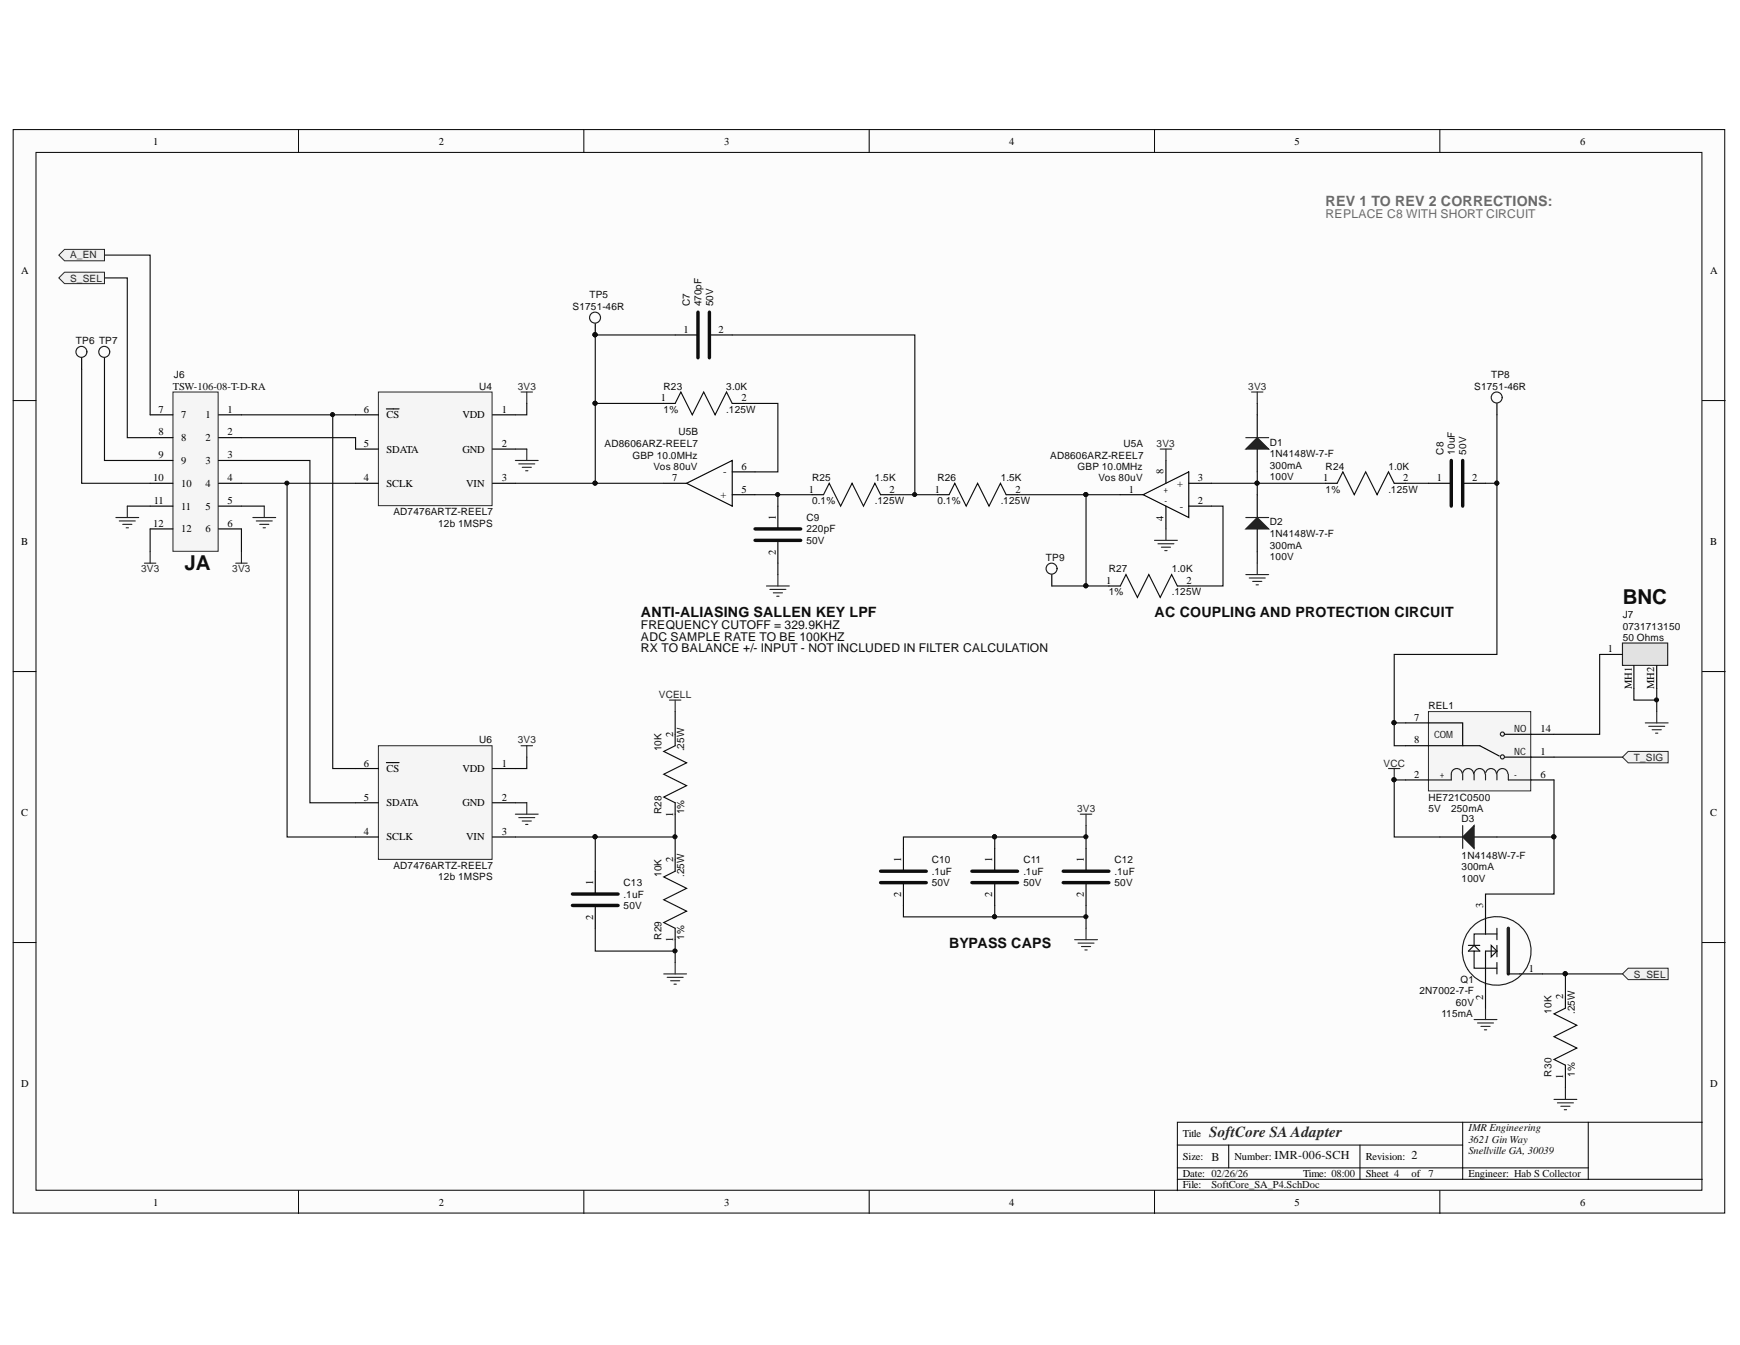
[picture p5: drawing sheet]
<svg xmlns="http://www.w3.org/2000/svg" width="279mm" height="216mm" viewBox="0 0 279 216" stroke-linecap="round" stroke-linejoin="round" font-family="sans-serif">
<defs><g id="words">
<g font-size="3.3" fill="#0e0e0e">
<text x="29.6" y="91.5">JA</text>
<text x="260.6" y="97">BNC</text>
</g>
<text font-size="2.5" fill="#262626" x="194.2" y="182.5">SoftCore SAAdapter</text>
<text font-size="2.3" fill="#6a6a6a" x="212.9" y="33.1">REV 1 TO REV 2 CORRECTIONS:</text>
<g font-size="2.3" fill="#0e0e0e">
<text x="102.9" y="99">ANTI-ALIASING SALLEN KEY LPF</text>
<text x="185.4" y="99">AC COUPLING AND PROTECTION CIRCUIT</text>
<text x="152.4" y="152.2">BYPASS CAPS</text>
</g>
<text font-size="1.9" fill="#6a6a6a" x="212.9" y="35.1">REPLACE C8 WITH SHORT CIRCUIT</text>
<g font-size="1.9" fill="#0e0e0e">
<text x="102.9" y="101">FREQUENCY CUTOFF = 329.9KHZ</text>
<text x="102.9" y="102.8">ADC SAMPLE RATE TO BE 100KHZ</text>
<text x="102.9" y="104.6">RX TO BALANCE +/- INPUT - NOT INCLUDED IN FILTER CALCULATION</text>
<text x="194.5" y="186.3">B</text>
<text x="204.7" y="186.1">IMR-006-SCH</text>
<text x="226.7" y="186.1">2</text>
</g>
<g font-size="1.7">
<text x="24.6" y="23.2">1</text>
<text x="70.4" y="23.2">2</text>
<text x="116.3" y="23.2">3</text>
<text x="162" y="23.2">4</text>
<text x="207.9" y="23.2">5</text>
<text x="253.7" y="23.2">6</text>
<text x="3.4" y="44">A</text>
<text x="274.6" y="44">A</text>
<text x="109.8" y="53.4">1</text>
<text x="115.4" y="53.4">2</text>
<text x="106.1" y="64.4">1</text>
<text x="119.1" y="64.4">2</text>
<text x="25.5" y="66.2">7</text>
<text x="25.5" y="69.9">8</text>
<text x="29.1" y="67.2">7</text>
<text x="29.1" y="70.8">8</text>
<text x="33" y="70.8">2</text>
<text x="33" y="67.2">1</text>
<text x="36.5" y="69.9">2</text>
<text x="36.5" y="66.2">1</text>
<text x="58.4" y="66.2">6</text>
<text x="58.4" y="71.7">5</text>
<text x="62.1" y="67.2">CS</text>
<text x="74.3" y="67.2">VDD</text>
<text x="80.6" y="66.2">1</text>
<text x="80.6" y="71.7">2</text>
<text x="24.6" y="77.2">10</text>
<text x="25.5" y="73.5">9</text>
<text x="29.1" y="74.4">9</text>
<text x="33" y="74.4">3</text>
<text x="36.5" y="73.5">3</text>
<text x="36.5" y="77.2">4</text>
<text x="58.4" y="77.2">4</text>
<text x="62.1" y="72.7">SDATA</text>
<text x="74.3" y="72.7">GND</text>
<text x="80.6" y="77.2">3</text>
<text x="107.9" y="77.2">7</text>
<text x="116.1" y="76.3">-</text>
<text x="119.1" y="75.4">6</text>
<text x="186.8" y="76.1" transform="rotate(-90 186.8 76.1)">8</text>
<text x="192.3" y="77.2">3</text>
<text x="212.4" y="77.2">1</text>
<text x="225.3" y="77.2">2</text>
<text x="230.7" y="77.2">1</text>
<text x="236.4" y="77.2">2</text>
<text x="24.7" y="80.9">11</text>
<text x="29.1" y="78.2">10</text>
<text x="29.1" y="81.8">11</text>
<text x="33" y="78.2">4</text>
<text x="33" y="81.8">5</text>
<text x="36.5" y="80.9">5</text>
<text x="62.1" y="78.2">SCLK</text>
<text x="74.8" y="78.2">VIN</text>
<text x="115.7" y="79.9">+</text>
<text x="119.1" y="79.1">5</text>
<text x="124.6" y="83.4" transform="rotate(-90 124.6 83.4)">1</text>
<text x="129.9" y="79.1">1</text>
<text x="142.8" y="79.1">2</text>
<text x="150.1" y="79.1">1</text>
<text x="163.1" y="79.1">2</text>
<text x="181.2" y="79.1">1</text>
<text x="186.8" y="83.6" transform="rotate(-90 186.8 83.6)">4</text>
<text x="189" y="78.2">+</text>
<text x="189.4" y="81.8">-</text>
<text x="192.3" y="80.9">2</text>
<text x="3.4" y="87.5">B</text>
<text x="24.6" y="84.6">12</text>
<text x="29.1" y="85.4">12</text>
<text x="33" y="85.4">6</text>
<text x="36.5" y="84.6">6</text>
<text x="124.6" y="89.1" transform="rotate(-90 124.6 89.1)">2</text>
<text x="274.6" y="87.5">B</text>
<text x="177.6" y="93.7">1</text>
<text x="190.5" y="93.7">2</text>
<text x="258.2" y="104.7">1</text>
<text x="262" y="110.5" transform="rotate(-90 262 110.5)">MH1</text>
<text x="265.6" y="110.5" transform="rotate(-90 265.6 110.5)">MH2</text>
<text x="108.1" y="118.2" transform="rotate(-90 108.1 118.2)">2</text>
<text x="227.1" y="119.3">8</text>
<text x="227.1" y="115.7">7</text>
<text x="247.4" y="117.5">14</text>
<text x="58.4" y="123">6</text>
<text x="62.1" y="123.9">CS</text>
<text x="74.3" y="123.9">VDD</text>
<text x="80.6" y="123">1</text>
<text x="227.1" y="124.8">2</text>
<text x="247.4" y="121.2">1</text>
<text x="247.4" y="124.8">6</text>
<text x="3.4" y="131">C</text>
<text x="58.4" y="128.5">5</text>
<text x="62.1" y="129.4">SDATA</text>
<text x="74.3" y="129.4">GND</text>
<text x="80.6" y="128.5">2</text>
<text x="108.1" y="131.2" transform="rotate(-90 108.1 131.2)">1</text>
<text x="274.6" y="131">C</text>
<text x="58.4" y="134">4</text>
<text x="62.1" y="134.9">SCLK</text>
<text x="74.8" y="134.9">VIN</text>
<text x="80.6" y="134">3</text>
<text x="95.2" y="142.1" transform="rotate(-90 95.2 142.1)">1</text>
<text x="108.1" y="138.4" transform="rotate(-90 108.1 138.4)">2</text>
<text x="144.7" y="138.4" transform="rotate(-90 144.7 138.4)">1</text>
<text x="159.3" y="138.4" transform="rotate(-90 159.3 138.4)">1</text>
<text x="174" y="138.4" transform="rotate(-90 174 138.4)">1</text>
<text x="95.2" y="147.6" transform="rotate(-90 95.2 147.6)">2</text>
<text x="144.7" y="144" transform="rotate(-90 144.7 144)">2</text>
<text x="159.3" y="144" transform="rotate(-90 159.3 144)">2</text>
<text x="174" y="144" transform="rotate(-90 174 144)">2</text>
<text x="238.2" y="145.7" transform="rotate(-90 238.2 145.7)">3</text>
<text x="108.1" y="151.3" transform="rotate(-90 108.1 151.3)">1</text>
<text x="238.2" y="160.5" transform="rotate(-90 238.2 160.5)">2</text>
<text x="245.5" y="156">1</text>
<text x="251" y="160.4" transform="rotate(-90 251 160.4)">2</text>
<text x="251" y="173.2" transform="rotate(-90 251 173.2)">1</text>
<text x="3.4" y="174.5">D</text>
<text x="274.6" y="174.5">D</text>
<text x="189.9" y="182.5">Title</text>
<text x="189.9" y="186.2">Size:</text>
<text x="189.9" y="189">Date: 02/26/26</text>
<text x="189.9" y="190.7">File:</text>
<text x="198.2" y="186.2">Number:</text>
<text x="209.2" y="189">Time: 08:00</text>
<text x="219.3" y="186.2">Revision:</text>
<text x="219.3" y="189">Sheet 4</text>
<text x="226.7" y="189">of</text>
<text x="235.8" y="189">Engineer: Hab S Collector</text>
<text x="24.6" y="193.5">1</text>
<text x="70.4" y="193.5">2</text>
<text x="116.3" y="193.5">3</text>
<text x="162" y="193.5">4</text>
<text x="207.9" y="193.5">5</text>
<text x="253.7" y="193.5">6</text>
</g>
<g font-size="1.7" fill="#0e0e0e">
<text x="27.7" y="62.5">TSW-106-08-T-D-RA</text>
<text x="235.8" y="181.6">IMR Engineering</text>
<text x="235.8" y="183.5">3621 Gin Way</text>
<text x="235.8" y="185.2">Snellville GA, 30039</text>
<text x="194.5" y="190.7">SoftCore_SA_P4.SchDoc</text>
<text x="229.4" y="189">7</text>
</g>
<g font-size="1.6" fill="#262626">
<text x="11.2" y="41.5">A_EN</text>
<text x="11.2" y="45.2">S_SEL</text>
<text x="83.1" y="62.6">3V3</text>
<text x="200.4" y="62.6">3V3</text>
<text x="185.7" y="71.7">3V3</text>
<text x="22.7" y="91.9">3V3</text>
<text x="37.3" y="91.9">3V3</text>
<text x="105.8" y="112.1">VCELL</text>
<text x="83.1" y="119.3">3V3</text>
<text x="222.2" y="123">VCC</text>
<text x="262.3" y="122.1">T_SIG</text>
<text x="173" y="130.3">3V3</text>
<text x="262.3" y="156.9">S_SEL</text>
</g>
<g font-size="1.6" fill="#0e0e0e">
<text x="94.6" y="47.9">TP5</text>
<text x="91.9" y="49.8">S1751-46R</text>
<text x="110.8" y="49.2" transform="rotate(-90 110.8 49.2)">C7</text>
<text x="112.7" y="49.2" transform="rotate(-90 112.7 49.2)">470pF</text>
<text x="114.5" y="49.2" transform="rotate(-90 114.5 49.2)">50V</text>
<text x="12.2" y="55.3">TP6 TP7</text>
<text x="27.9" y="60.8">J6</text>
<text x="77" y="62.6">U4</text>
<text x="106.6" y="62.6">R23</text>
<text x="116.6" y="62.6">3.0K</text>
<text x="236.7" y="62.6">S1751-46R</text>
<text x="239.4" y="60.8">TP8</text>
<text x="97.1" y="71.7">AD8606ARZ-REEL7</text>
<text x="106.6" y="66.2">1%</text>
<text x="108.9" y="69.9">U5B</text>
<text x="116.6" y="66.2">.125W</text>
<text x="180.4" y="71.7">U5A</text>
<text x="203.9" y="71.6">D1</text>
<text x="101.6" y="73.6">GBP 10.0MHz</text>
<text x="105" y="75.4">Vos 80uV</text>
<text x="130.4" y="77.2">R25</text>
<text x="140.5" y="77.2">1.5K</text>
<text x="150.5" y="77.2">R26</text>
<text x="160.7" y="77.2">1.5K</text>
<text x="168.6" y="73.6">AD8606ARZ-REEL7</text>
<text x="173" y="75.4">GBP 10.0MHz</text>
<text x="176.4" y="77.2">Vos 80uV</text>
<text x="203.9" y="73.3">1N4148W-7-F</text>
<text x="203.9" y="75.2">300mA</text>
<text x="203.9" y="77.1">100V</text>
<text x="212.9" y="75.4">R24</text>
<text x="222.9" y="75.4">1.0K</text>
<text x="231.8" y="73" transform="rotate(-90 231.8 73)">C8</text>
<text x="233.6" y="73" transform="rotate(-90 233.6 73)">10uF</text>
<text x="235.4" y="73" transform="rotate(-90 235.4 73)">50V</text>
<text x="63.2" y="82.7">AD7476ARTZ-REEL7</text>
<text x="129.5" y="83.7">C9</text>
<text x="130.4" y="80.9">0.1%</text>
<text x="140.5" y="80.9">.125W</text>
<text x="150.5" y="80.9">0.1%</text>
<text x="160.7" y="80.9">.125W</text>
<text x="186.8" y="79.1">+</text>
<text x="187" y="80.9">-</text>
<text x="212.9" y="79.1">1%</text>
<text x="222.9" y="79.1">.125W</text>
<text x="70.4" y="84.6">12b 1MSPS</text>
<text x="129.5" y="85.4">220pF</text>
<text x="129.5" y="87.3">50V</text>
<text x="203.9" y="86.2">1N4148W-7-F</text>
<text x="203.9" y="88.1">300mA</text>
<text x="203.9" y="89.8">100V</text>
<text x="203.9" y="84.3">D2</text>
<text x="168" y="90.1">TP9</text>
<text x="178" y="95.6">1%</text>
<text x="178" y="91.9">R27</text>
<text x="188.2" y="95.6">.125W</text>
<text x="188.2" y="91.9">1.0K</text>
<text x="260.6" y="101.1">0731713150</text>
<text x="260.6" y="99.2">J7</text>
<text x="260.6" y="102.8">50 Ohms</text>
<text x="229.4" y="113.8">REL1</text>
<text x="77" y="119.3">U6</text>
<text x="230.3" y="118.5">COM</text>
<text x="243.1" y="117.5">NO</text>
<text x="106.2" y="120.6" transform="rotate(-90 106.2 120.6)">10K</text>
<text x="109.9" y="120.6" transform="rotate(-90 109.9 120.6)">.25W</text>
<text x="231.2" y="124.8">+</text>
<text x="243.1" y="121.2">NC</text>
<text x="243.1" y="124.8">-</text>
<text x="106.2" y="130.7" transform="rotate(-90 106.2 130.7)">R28</text>
<text x="109.9" y="130.7" transform="rotate(-90 109.9 130.7)">1%</text>
<text x="229.4" y="128.5">HE721C0500</text>
<text x="229.4" y="130.3">5V</text>
<text x="233" y="130.3">250mA</text>
<text x="234.7" y="137.8">1N4148W-7-F</text>
<text x="234.7" y="132">D3</text>
<text x="63.2" y="139.5">AD7476ARTZ-REEL7</text>
<text x="70.4" y="141.3">12b 1MSPS</text>
<text x="100.1" y="142.2">C13</text>
<text x="106.2" y="140.8" transform="rotate(-90 106.2 140.8)">10K</text>
<text x="109.9" y="140.8" transform="rotate(-90 109.9 140.8)">.25W</text>
<text x="149.6" y="140.5">.1uF</text>
<text x="149.6" y="142.2">50V</text>
<text x="149.6" y="138.6">C10</text>
<text x="164.3" y="140.5">.1uF</text>
<text x="164.3" y="142.2">50V</text>
<text x="164.3" y="138.6">C11</text>
<text x="179" y="140.5">.1uF</text>
<text x="179" y="142.2">50V</text>
<text x="179" y="138.6">C12</text>
<text x="234.7" y="139.7">300mA</text>
<text x="234.7" y="141.6">100V</text>
<text x="100.1" y="144.1">.1uF</text>
<text x="100.1" y="145.9">50V</text>
<text x="106.2" y="150.8" transform="rotate(-90 106.2 150.8)">R29</text>
<text x="109.9" y="150.8" transform="rotate(-90 109.9 150.8)">1%</text>
<text x="227.9" y="159.6">2N7002-7-F</text>
<text x="233.8" y="161.5">60V</text>
<text x="234.5" y="157.8">Q1</text>
<text x="231.5" y="163.3">115mA</text>
<text x="249.1" y="162.8" transform="rotate(-90 249.1 162.8)">10K</text>
<text x="252.9" y="162.8" transform="rotate(-90 252.9 162.8)">.25W</text>
<text x="249.1" y="172.8" transform="rotate(-90 249.1 172.8)">R30</text>
<text x="252.9" y="172.8" transform="rotate(-90 252.9 172.8)">1%</text>
</g>
</g></defs>
<g fill="#fcfcfc" stroke="#000" stroke-width=".16">
<path d="M2.1 20.8h274.9v173.9h-274.9z"/>
<path d="M5.8 24.5h267.5v166.6h-267.5z"/>
</g>
<g fill="none" stroke="#000" stroke-width=".16">
<path d="M47.9 20.8v3.7M93.8 20.8v3.7M139.6 20.8v3.7M185.4 20.8v3.7M231.2 20.8v3.7M2.1 64.3h3.7M273.4 64.3h3.6M2.1 107.8h3.7M273.4 107.8h3.6M2.1 151.3h3.7M273.4 151.3h3.6M47.9 191.1v3.7"/>
<path d="M93.8 191.1v3.7M139.6 191.1v3.7M185.4 191.1v3.7M189.1 183.8h45.8M189.1 189.3h84.3M189.1 187.5h65.9M197.3 183.8v3.7M218.4 183.8v5.5M231.2 191.1v3.7M234.9 180.1v9.2M255 180.1h-65.9v11M273.4 180.1h-18.4v9.2"/>
</g>
<path d="M60.8 62.9h18.2v18.3h-18.2z" fill="#f5f5f5" stroke="#262626" stroke-width=".16"/>
<path d="M57.1 66.6h3.7M57.1 77.6h3.7M57.1 72.1h3.7M62 65.6h2.1M79.1 66.6h3.7M79.1 77.6h3.7M79.1 72.1h3.7" fill="none" stroke="#000" stroke-width=".18"/>
<path d="M27.8 62.9h7.2v25.6h-7.2z" fill="#f5f5f5" stroke="#262626" stroke-width=".16"/>
<g fill="none" stroke="#000" stroke-width=".18">
<path d="M108.4 53.8h3.7M113.9 53.8h3.7M24.1 70.3h3.7M24.1 73.9h3.7M24.1 77.6h3.7M24.1 66.6h3.7M35.1 70.3h3.7M35.1 73.9h3.7M35.1 77.6h3.7M35.1 66.6h3.7M106.6 77.6h3.6M106.6 64.8h1.8"/>
<path d="M110.2 77.6l7.4-3.7v7.3zM117.6 79.4h3.6M117.6 75.7h3.6M117.6 64.8h1.8M130.4 79.4h1.8M141.4 79.4h1.8M150.6 79.4h1.8M161.6 79.4h1.8M179.9 79.4h3.7M183.6 79.4l7.3-3.7v7.4zM187.2 73.9v3.7M190.9 77.6h3.7"/>
<path d="M201.9 66.6v3.7M201.9 72.1v3.6M201.9 79.4v3.7M212.9 77.6h1.8M223.9 77.6h1.8M24.1 81.2h3.7M24.1 84.9h3.7M35.1 81.2h3.7M35.1 84.9h3.7M124.9 81.2v3.7M124.9 86.7v3.7M178.1 94.1h1.8"/>
<path d="M187.2 81.2v3.7M189.1 94.1h1.8M190.9 81.2h3.7M201.9 84.9v3.7"/>
</g>
<g fill="none" stroke="#0e0e0e" stroke-width=".18">
<path d="M108.4 53.8h-12.8v11M117.6 53.8h29.3v25.6M82.8 77.6h12.8M82.8 72.1h1.8M84.6 64.8v1.8h-1.8M106.6 64.8h-11v12.8h11M108.4 64.8l.9-1.9 1.9 3.7 1.8-3.7 1.8 3.7 1.9-3.7 .9 1.9M119.4 64.8h5.5v10.9h-3.7M121.2 79.4h9.2M124.9 79.4v1.8M132.2 79.4l1-1.8 1.8 3.6 1.8-3.6 1.9 3.6 1.8-3.6 .9 1.8M143.2 79.4h7.4"/>
<path d="M152.4 79.4l.9-1.8 1.8 3.6 1.9-3.6 1.8 3.6 1.8-3.6 1 1.8M163.4 79.4h11M179.9 79.4h-5.5v14.7h3.7M194.6 77.6h18.3M201.9 64.8v1.8M201.9 75.7v3.7M214.7 77.6l.9-1.9 1.9 3.7 1.8-3.7 1.8 3.7 1.9-3.7 .9 1.9M225.7 77.6h3.7M124.9 90.4v1.8M179.9 94.1l.9-1.9 1.8 3.7 1.9-3.7 1.8 3.7 1.8-3.7 1 1.9M194.6 81.2h1.8v12.9h-5.5M201.9 88.6v1.8"/>
</g>
<path d="M112.1 50.1v7.3M113.9 50.1v7.3M121.2 84.9h7.4M121.2 86.7h7.4" fill="none" stroke="#0e0e0e" stroke-width=".55"/>
<g fill="#0e0e0e" stroke="#0e0e0e" stroke-width=".16">
<circle cx="95.6" cy="64.7" r=".33"/>
<circle cx="95.6" cy="77.6" r=".33"/>
<circle cx="95.5" cy="53.7" r=".33"/>
<circle cx="124.9" cy="79.4" r=".33"/>
<circle cx="146.9" cy="79.4" r=".33"/>
<circle cx="174.4" cy="79.4" r=".33"/>
<circle cx="174.4" cy="94" r=".33"/>
<circle cx="201.8" cy="77.6" r=".33"/>
</g>
<g fill="none" stroke="#262626" stroke-width=".18">
<path d="M82.8 73.9h3.6M83.3 74.5h2.6M83.7 62.9h1.8M83.9 75h1.4M84.4 75.6h.4M84.6 62.9v1.9M84.6 72.1v1.8M186.3 72.1h1.8M187.2 72.1v1.8M201 62.9h1.8M201.9 62.9v1.9M123.1 94.1h3.6"/>
<path d="M123.6 94.6h2.6M124.2 95.2h1.4M124.7 95.7h.4M124.9 92.2v1.9M185.4 86.7h3.7M185.9 87.3h2.6M186.5 87.8h1.5M187 88.4h.4M187.2 84.9v1.8M200 92.2h3.7M200.6 92.8h2.6M201.1 93.3h1.5"/>
<path d="M201.7 93.9h.4M201.9 90.4v1.8"/>
</g>
<g fill="#1c1c1c" stroke="#1c1c1c" stroke-width=".18">
<path d="M200 72.1l1.9-1.8 1.8 1.8z"/>
<path d="M200 84.9l1.9-1.8 1.8 1.8z"/>
</g>
<path d="M200 70.3h3.7M200 83.1h3.7" fill="none" stroke="#1c1c1c" stroke-width=".18"/>
<path d="M260.5 103.2h7.3v3.6h-7.3z" fill="#e2e2e2" stroke="#262626" stroke-width=".18"/>
<path d="M256.9 105.1h3.6M262.4 106.9v3.6M266 106.9v3.6" fill="none" stroke="#000" stroke-width=".18"/>
<path d="M60.8 119.7h18.2v18.2h-18.2z" fill="#f5f5f5" stroke="#262626" stroke-width=".16"/>
<g fill="none" stroke="#000" stroke-width=".18">
<path d="M13.1 57.4v1.9M16.8 57.4v1.9M108.4 117.9v1.8M57.1 123.4h3.7M57.1 134.4h3.7M57.1 128.9h3.7M62 122.4h2.1M79.1 123.4h3.7M79.1 134.4h3.7M79.1 128.9h3.7M95.6 139.8v3.7M108.4 128.9v1.8"/>
<path d="M108.4 138v1.8M95.6 145.3v3.7M108.4 149v1.8"/>
</g>
<g fill="none" stroke="#262626" stroke-width=".18">
<path d="M18.6 83.1h3.7M19.2 83.6h2.5M19.7 84.2h1.5M20.3 84.7h.3M20.4 81.2v1.9M23.2 90.4h1.8M24.1 88.6v1.8M37.9 90.4h1.8M38.8 88.6v1.8M40.6 83.1h3.7M41.2 83.6h2.5M41.7 84.2h1.5"/>
<path d="M42.3 84.7h.3M42.4 81.2v1.9M83.7 119.7h1.8M84.6 119.7v1.8M107.5 112.4h1.8M108.4 112.4v1.8M264.2 116h3.7M264.7 116.6h2.6M265.3 117.1h1.5M265.8 117.7h.4M266 114.2v1.8M82.8 130.7h3.6"/>
<path d="M83.3 131.2h2.6M83.9 131.8h1.4M84.4 132.3h.4M84.6 128.9v1.8M106.6 156.3h3.6M107.1 156.9h2.6M107.7 157.4h1.4M108.2 158h.4M108.4 154.5v1.8"/>
</g>
<g fill="none" stroke="#0e0e0e" stroke-width=".18">
<path d="M13.1 59.3v18.3h11M16.8 59.3v14.6h7.3M38.8 73.9h11v55h7.3M38.8 70.3h18.3v1.8M38.8 66.6h18.3M38.8 77.6h18.3M46.1 77.6v56.8h11M53.4 66.6v56.8h3.7M20.4 81.2h3.7M24.1 84.9v3.7M38.8 81.2h3.6M38.8 84.9v3.7"/>
<path d="M108.4 119.7l-1.8 .9 3.6 1.9-3.6 1.8 3.6 1.8-3.6 1.8 1.8 1M108.4 114.2v3.7M262.4 110.5v1.9h3.6M266 110.5v3.7M82.8 128.9h1.8M82.8 134.4h12.8M84.6 121.5v1.9h-1.8M108.4 139.8l-1.8 1 3.6 1.8-3.6 1.8 3.6 1.9-3.6 1.8 1.8 .9M108.4 134.4h-12.8v5.4M108.4 130.7v7.3M95.6 149v3.7h12.8M108.4 150.8v3.7"/>
</g>
<g fill="#0e0e0e" stroke="#0e0e0e" stroke-width=".16">
<circle cx="53.4" cy="66.6" r=".33"/>
<circle cx="46.1" cy="77.6" r=".33"/>
<circle cx="108.4" cy="152.6" r=".33"/>
<circle cx="95.5" cy="134.3" r=".33"/>
<circle cx="108.4" cy="134.3" r=".33"/>
<circle cx="266" cy="112.3" r=".33"/>
</g>
<g fill="none" stroke="#1c1c1c" stroke-width=".18">
<circle cx="13.1" cy="56.5" r=".88"/>
<circle cx="16.7" cy="56.5" r=".88"/>
</g>
<path d="M91.9 143.5h7.3M91.9 145.3h7.3" fill="none" stroke="#0e0e0e" stroke-width=".55"/>
<path d="M260.5 121.5l.9-.9h6.5v1.9h-6.5z" fill-rule="evenodd" fill="#f0f0f0" stroke="#262626" stroke-width=".16"/>
<path d="M233 73.9v7.3M234.9 73.9v7.3M141.4 139.8h7.3M156.1 139.8h7.3M170.7 139.8h7.4M141.4 141.7h7.3M156.1 141.7h7.3M170.7 141.7h7.4" fill="none" stroke="#0e0e0e" stroke-width=".55"/>
<path d="M229.4 77.6h3.6M234.9 77.6h3.6M145.1 136.2v3.6M159.7 136.2v3.6M174.4 136.2v3.6M145.1 141.7v3.6M159.7 141.7v3.6M174.4 141.7v3.6" fill="none" stroke="#000" stroke-width=".18"/>
<path d="M173.5 130.7h1.8M174.4 130.7v1.8M172.6 150.8h3.6M173.1 151.4h2.6M173.7 151.9h1.4M174.2 152.5h.4M174.4 149v1.8" fill="none" stroke="#262626" stroke-width=".18"/>
<path d="M16.8 40.9h7.3v25.7M159.7 134.4h-14.6v1.8M174.4 134.4h-14.7v1.8M174.4 132.5v3.7M145.1 145.3v1.9h14.6M159.7 145.3v1.9h14.7M174.4 145.3v3.7" fill="none" stroke="#0e0e0e" stroke-width=".18"/>
<g fill="#0e0e0e" stroke="#0e0e0e" stroke-width=".16">
<circle cx="174.4" cy="134.3" r=".33"/>
<circle cx="159.7" cy="134.3" r=".33"/>
<circle cx="159.7" cy="147.1" r=".33"/>
<circle cx="174.4" cy="147.1" r=".33"/>
</g>
<path d="M9.4 40.9l1-.9h6.4v1.9h-6.4z" fill-rule="evenodd" fill="#f0f0f0" stroke="#262626" stroke-width=".16"/>
<path d="M240.4 66.6v11M168.9 94.1h5.5" fill="none" stroke="#0e0e0e" stroke-width=".18"/>
<g fill="#0e0e0e" stroke="#0e0e0e" stroke-width=".16">
<circle cx="240.3" cy="77.6" r=".32"/>
<circle cx="174.4" cy="94" r=".33"/>
</g>
<path d="M168.9 92.2v1.9" fill="none" stroke="#000" stroke-width=".18"/>
<circle cx="168.9" cy="91.3" r=".88" fill="none" stroke="#1c1c1c" stroke-width=".18"/>
<path d="M229.4 114.2h16.4v12.8h-16.4z" fill="#f5f5f5" stroke="#262626" stroke-width=".16"/>
<path d="M225.7 116h9.2v3.7M225.7 119.7h11.9l3.1 1.7M241.7 117.9h7.8M225.7 125.2h3.7M231.2 134.4h3.7M236.7 134.4h3.7M241.7 121.5h7.8M245.9 125.2h3.6M238.5 145.3v1.9M238.5 158.2v1.8M244 156.3h3.7" fill="none" stroke="#000" stroke-width=".18"/>
<g fill="none" stroke="#1c1c1c" stroke-width=".18">
<path d="M233 124.3v.9h-3.6M234.8 124.1a.88 .88 0 0 0-.9-.7 .88 .88 0 0 0-.9 .8M234.9 124.3v.9M234.9 132.5v3.7M234.9 124.1a.88 .88 0 0 1 .9-.7 .88 .88 0 0 1 .8 .8M236.7 124.3v.9M236.7 124.1a.88 .88 0 0 1 .9-.7 .88 .88 0 0 1 .9 .8M238.5 124.3v.9M238.6 124.1a.88 .88 0 0 1 .9-.7 .88 .88 0 0 1 .8 .8M240.4 124.3v.9M240.4 124.1a.88 .88 0 0 1 .9-.7 .88 .88 0 0 1 .8 .8M242.2 124.3v.9h3.7"/>
<path d="M235.7 155.6a5.5 5.5 0 0 1 4.1-8.4 5.5 5.5 0 0 1 5.7 7.4 5.5 5.5 0 0 1-9.3 1.7l-.5-.7"/>
<circle cx="241.2" cy="117.8" r=".33"/>
<circle cx="241.2" cy="121.5" r=".33"/>
</g>
<path d="M242.2 149v7.3" fill="none" stroke="#1c1c1c" stroke-width=".55"/>
<g fill="none" stroke="#0e0e0e" stroke-width=".18">
<path d="M238.5 77.6h1.9v27.5h-16.5v10.9M225.7 116h-1.8v3.7h1.8M225.7 125.2h-1.8v9.2h7.3M249.5 125.2v9.2h-9.1M235.8 151.8h1.8M236.7 151.8l.9 .9h-.9v2.7h3.7M236.7 151.8l-.9 .9h.9M238.5 149.9h-1.8v1.9M238.5 147.2v2.7M238.5 160v1.8M238.5 149.9h1.9M239.5 151.8l.9 .9-.9 .9z"/>
<path d="M240.4 152.7h-1.9v5.5M240.4 149v1.8M240.4 151.8v1.8M240.4 154.5v1.8M242.2 156.3h1.8M247.7 156.3h3.7v3.7M251.4 156.3h9.1M251.4 172.8v1.8"/>
</g>
<path d="M234.9 134.4l1.8-1.9v3.7z" fill="#1c1c1c" stroke="#1c1c1c" stroke-width=".18"/>
<g fill="#0e0e0e" stroke="#0e0e0e" stroke-width=".16">
<circle cx="249.5" cy="134.3" r=".33"/>
<circle cx="223.8" cy="125.2" r=".33"/>
<circle cx="223.8" cy="116" r=".33"/>
<circle cx="240.3" cy="77.6" r=".32"/>
<circle cx="251.3" cy="156.3" r=".33"/>
</g>
<path d="M223 123.4h1.8M223.9 123.4v1.8M236.7 163.7h3.7M237.3 164.2h2.5M237.8 164.8h1.5M238.4 165.3h.3M238.5 161.8v1.9M249.5 176.5h3.7M250.1 177h2.5M250.6 177.6h1.5M251.2 178.1h.3M251.4 174.6v1.9" fill="none" stroke="#262626" stroke-width=".18"/>
<path d="M260.5 156.3l.9-.9h6.5v1.8h-6.5z" fill-rule="evenodd" fill="#f0f0f0" stroke="#262626" stroke-width=".16"/>
<path d="M16.8 44.6h3.6v25.7h3.7M256.9 105.1v12.8h-7.4M249.5 121.5h11" fill="none" stroke="#0e0e0e" stroke-width=".18"/>
<path d="M9.4 44.6l1-.9h6.4v1.8h-6.4z" fill-rule="evenodd" fill="#f0f0f0" stroke="#262626" stroke-width=".16"/>
<path d="M249.5 134.4v9.1h-11v1.8M251.4 161.8l-1.9 .9 3.7 1.9-3.7 1.8 3.7 1.8-3.7 1.9 1.9 .9" fill="none" stroke="#0e0e0e" stroke-width=".18"/>
<g fill="#0e0e0e" stroke="#0e0e0e" stroke-width=".16">
<circle cx="249.5" cy="134.3" r=".33"/>
<circle cx="95.5" cy="53.7" r=".33"/>
</g>
<path d="M95.6 51.9v1.9M240.4 64.8v1.8M251.4 160v1.8M251.4 171v1.8" fill="none" stroke="#000" stroke-width=".18"/>
<g fill="none" stroke="#1c1c1c" stroke-width=".18">
<circle cx="95.5" cy="51" r=".88"/>
<circle cx="240.3" cy="63.8" r=".88"/>
</g>
<use href="#words"/>
</svg>
